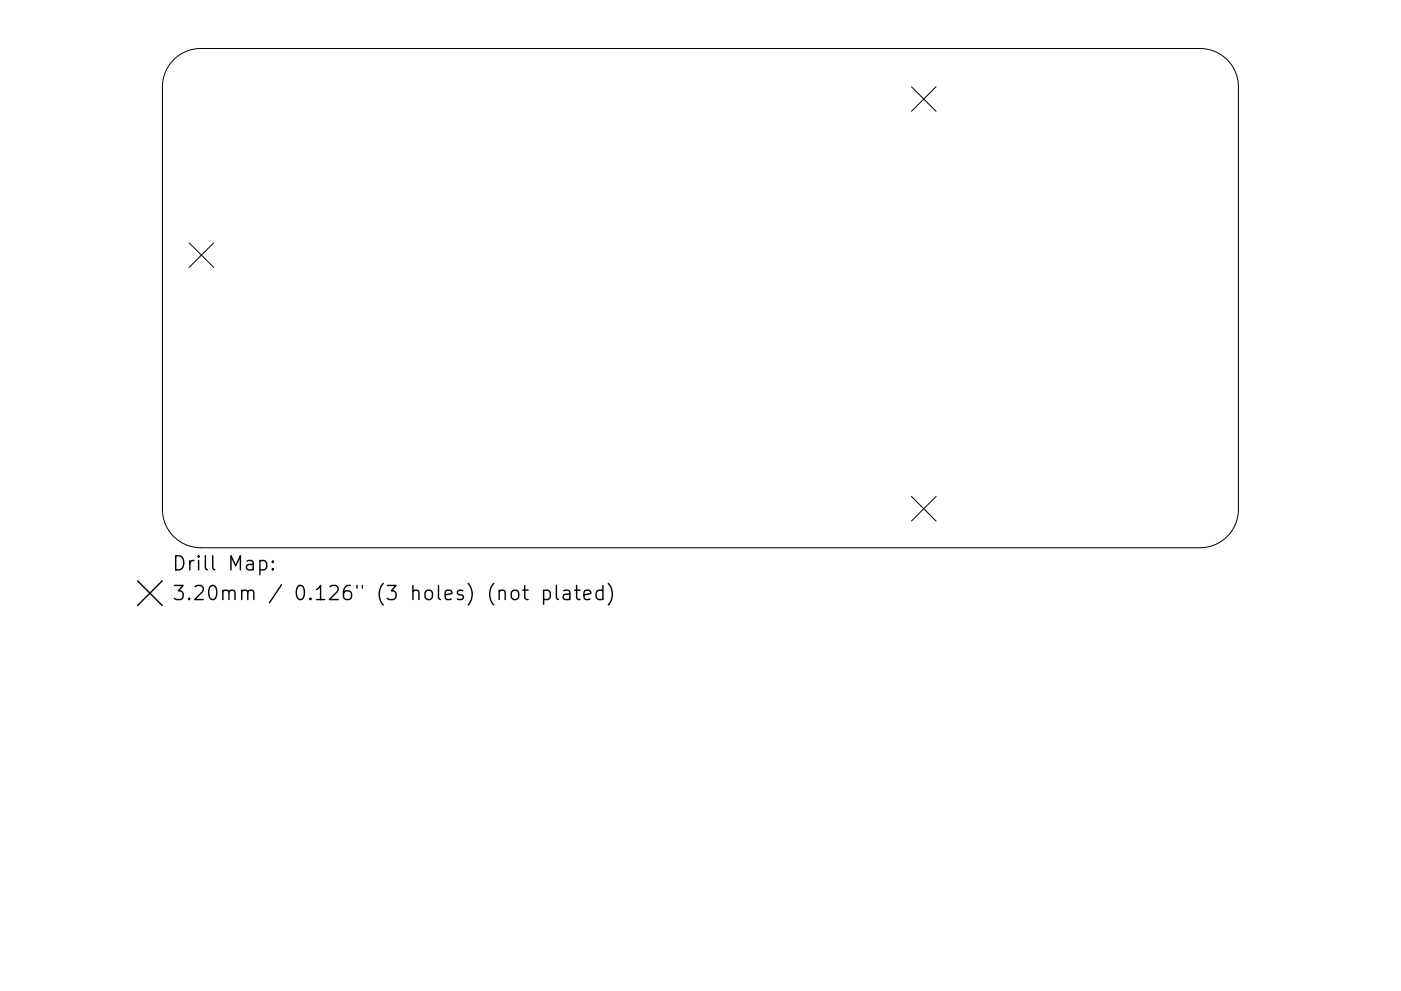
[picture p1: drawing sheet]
<svg xmlns="http://www.w3.org/2000/svg" width="297mm" height="210mm" viewBox="0 0 297 210" stroke-linecap="round" stroke-linejoin="round" font-family="sans-serif">
<defs><g id="words">
<g font-size="4.2">
<text x="36.4" y="121.1">Drill Map:</text>
<text x="36.4" y="127.4">3.20mm / 0.126&quot; (3 holes) (not plated)</text>
</g>
</g></defs>
<path d="M36.8 12.7a8.1 8.1 0 0 1 5.8-2.4h211.8a8.2 8.2 0 0 1 8.2 8.1v89.7a8.2 8.2 0 0 1-8.2 8.1h-211.8a8.1 8.1 0 0 1-8.2-8.1v-89.7a8.1 8.1 0 0 1 2.4-5.7zM193.2 18.4l5.3 5.2M198.5 18.4l-5.3 5.2M40.1 51.5l5.2 5.2M45.3 51.5l-5.2 5.2M193.2 105.3l5.3 5.2M198.5 105.3l-5.3 5.2" fill="none" stroke="#000" stroke-width=".21"/>
<g fill="none" stroke="#000" stroke-width=".3">
<path d="M55.1 119.1l.9-.2 .5 .6v.8l-.2 .5-.3 .1-.9-.1M57.8 119.1l.2 .1-.2 .1-.1-.1 .1-.1v.2M29.2 123.2l5.2 5.3M34.4 123.2l-5.2 5.3M57.8 120.6l.2 .2-.2 .1-.1-.1 .1-.2v.3M108.5 125.5a.81 .81 0 0 1 .8-.3 .81 .81 0 0 1 .7 .6v.8a.81 .81 0 0 1-.8 .6 .81 .81 0 0 1-.8-.6v-.8zM110.8 125.2h1.2M111.3 124.2v2.6l.1 .3 .6 .1M115.3 125.4l.8-.2 .6 .6v.8l-.3 .5-.3 .1-.8-.1M115.3 125.2v3M118 124.2v2.6l.4 .4M119.5 125.4l.3-.2 .9 .2 .1 .2v1.6"/>
<path d="M120.8 125.9l-1 .2a.59 .59 0 0 0-.4 .5 .59 .59 0 0 0 .4 .6l1-.1M121.8 125.2h1.2M122.3 124.2v2.6l.1 .3 .6 .1M123.8 126.2l1.5-.3-.2-.5-.8-.2-.5 .4v1.2l.2 .3 .3 .1 .8-.1M127.8 125.4l-.8-.2-.6 .6v.8l.3 .5 .3 .1 .8-.1M127.8 124.2v3M129 123.8a3.4 3.4 0 0 1 0 4.6"/>
</g>
<use href="#words"/>
</svg>
